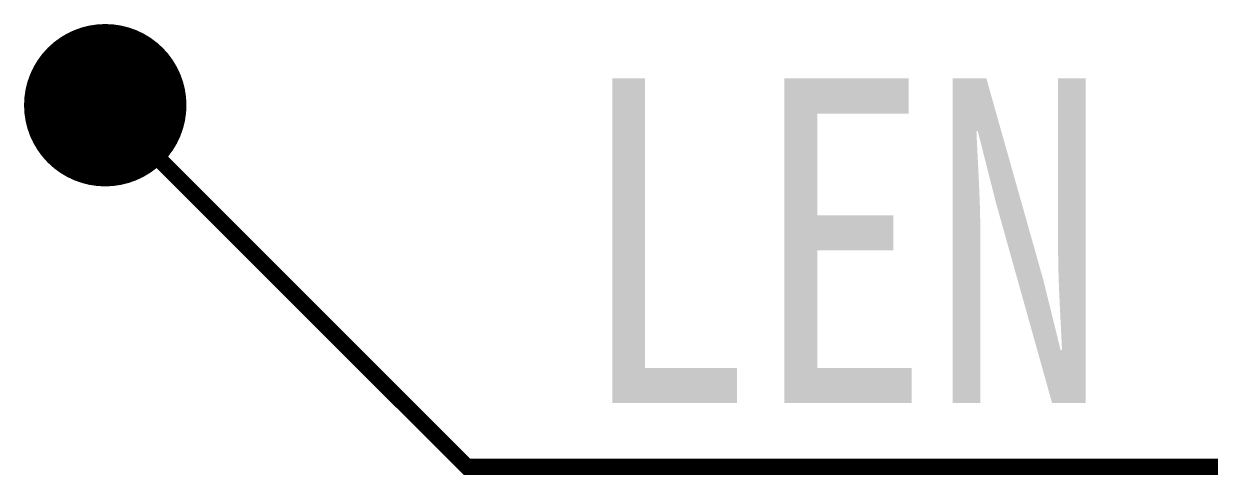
# Model space of a CAD drawing. Header units: inches. Extents: x -0.5 to 6.9, y -2.28 to 0.5.
import ezdxf
from ezdxf.enums import TextEntityAlignment as Align

# ---------------------------------------------------------------- set-up
doc = ezdxf.new("R2010")
doc.units = ezdxf.units.IN
doc.header["$MEASUREMENT"] = 0
doc.styles.add('TUKOU', font='', dxfattribs={"width": 0.83})
doc.styles.get('TUKOU').set_extended_font_data('SimSun')

msp = doc.modelspace()

# ---------------------------------------------------------------- linework, layer by layer
at = {"const_width": 0.5}
msp.add_lwpolyline([(-0.25, 0, 1), (0.25, 0, 1)], format="xyb", close=True, dxfattribs=at)
at = {"color": 7}
msp.add_lwpolyline([(0, 0, 0.1, 0.1, 0), (2.2274, -2.2274, 0.1, 0.1, 0), (6.85, -2.2274, 0, 0, 0)], format="xyseb", dxfattribs=at)

# ---------------------------------------------------------------- texts
at = {"color": 7, "style": 'TUKOU', "width": 0.8}
msp.add_attdef('LEN', text='', height=2, dxfattribs=at).set_placement((4.5387, -0.8343), align=Align.MIDDLE_CENTER)

doc.saveas('drawing.dxf')
